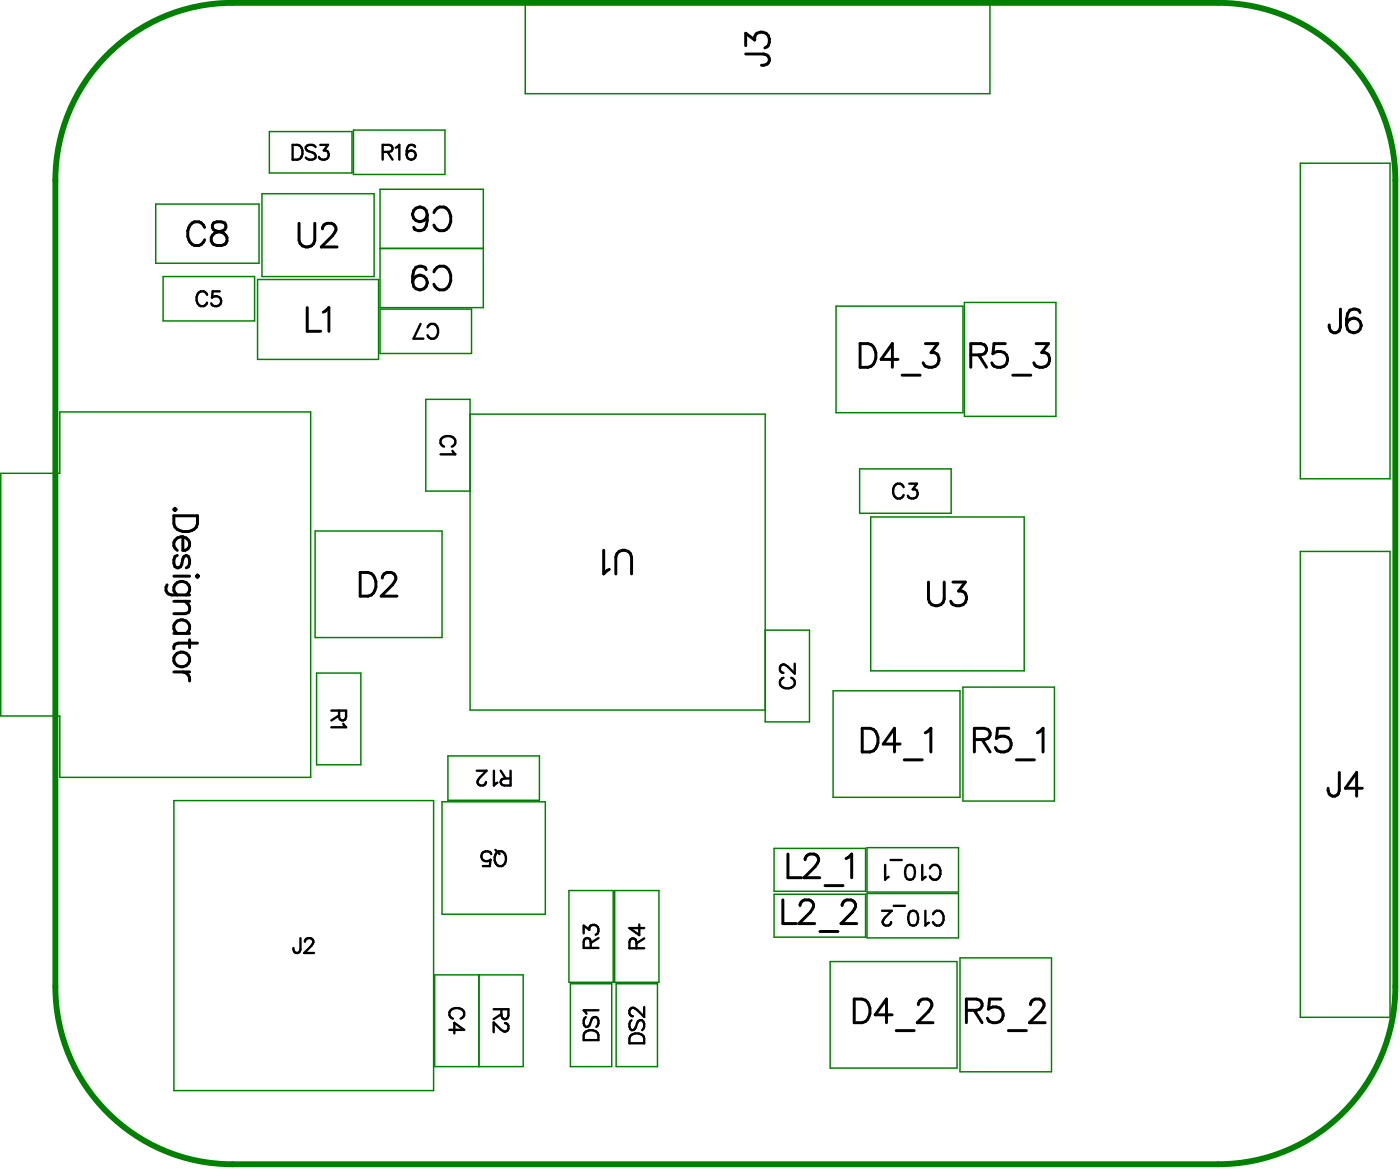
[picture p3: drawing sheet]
<svg xmlns="http://www.w3.org/2000/svg" width="158mm" height="132mm" viewBox="0 0 158 132" stroke-linecap="round" stroke-linejoin="round" font-family="sans-serif">
<path d="M12.1 6.2a19.9 19.9 0 0 1 14.1-5.9h111a20 20 0 0 1 20 20v90.8a20 20 0 0 1-20 19.9l-111 .1a20 20 0 0 1-20-20v-90.8a19.9 19.9 0 0 1 5.9-14.1z" fill="none" stroke="#008000" stroke-width=".66"/>
<g fill="none" stroke="#008000" stroke-width=".17">
<path d="M30.3 14.8h9.3v4.7h-9.3zM39.8 14.6h10.3v5h-10.3zM59.2 .4h52.3v10.1h-52.3zM146.5 18.4h10.1v35.5h-10.1zM17.5 23h11.7v6.6h-11.7zM18.4 31.1h10.3v5h-10.3zM29 31.5h13.6v9h-13.6zM29.5 21.8h12.6v9.3h-12.6zM42.8 21.3h11.6v13.3h-11.6zM42.8 34.8h10.3v5h-10.3zM42.8 28h11.6M94.2 34.5h14.3v12h-14.3z"/>
<path d="M108.6 34h10.3v12.9h-10.3zM6.7 46.4h28.3v41.1h-28.3v-6.9h-6.6v-27.3h6.6zM35.5 59.8h14.3v12h-14.3zM52.9 55.3h-4.9v-10.3h4.9v34.9h33.3M52.9 46.6h33.3v34.7h5v-10.4h-5M96.8 52.8h10.3v5h-10.3zM98.1 58.2h17.3v17.3h-17.3zM35.7 75.8h4.9v10.3h-4.9zM93.8 77.8h14.3v12h-14.3zM108.5 77.3h10.3v12.9h-10.3zM146.5 62.1h10.1v52.4h-10.1zM19.6 90.1h29.2v32.7h-29.2z"/>
<path d="M49.8 90.3h11.6v12.6h-11.6zM50.5 85.1h10.3v5h-10.3zM87.2 95.5h10.3v4.8h-10.3zM97.7 95.4h10.3v5h-10.3zM49 109.7h9.9v10.4h-9.9zM53.9 109.7v10.4M64.1 100.2h5v10.4h-5zM64.2 110.7h4.7v9.4h-4.7zM69.2 100.2h5v10.4h-5zM69.4 110.7h4.7v9.4h-4.7zM87.2 100.7h10.3v4.8h-10.3zM93.5 108.2h14.3v12h-14.3z"/>
<path d="M97.7 100.6h10.3v5h-10.3zM108.1 107.8h10.3v12.8h-10.3z"/>
</g>
<g fill="none" stroke="#000" stroke-width=".27">
<path d="M33 16.3h.5a.89 .89 0 0 1 .6 .8 .89 .89 0 0 1-.6 .9h-.5zM35.5 16.5a.73 .73 0 0 0-1.1 0 .42 .42 0 0 0 .4 .5l.4 .2a.4 .4 0 0 1 .3 .3 .4 .4 0 0 1-.1 .4 .76 .76 0 0 1-1-.2M36.1 16.3h.8l-.4 .6a.53 .53 0 0 1 .5 .7 .53 .53 0 0 1-.7 .4l-.2-.1-.2-.2M43.1 17.1l1-.1a.38 .38 0 0 0 0-.6l-1-.1v1.7M43.7 17.1l.5 .9M44.6 16.6l.4-.3v1.7M46.8 16.5a.49 .49 0 0 0-.8-.1l-.1 .2-.1 .8M23.3 33.2a.61 .61 0 0 0-.7-.4 .61 .61 0 0 0-.5 .6 .73 .73 0 0 0 .2 .8 .73 .73 0 0 0 .8 .2l.2-.3M24.7 32.8h-.7l-.1 .7a.59 .59 0 0 1 .9 0 .59 .59 0 0 1-.1 .9 .59 .59 0 0 1-.9-.3M47.4 36.5l-.8 1.6h1.1M48.2 36.9a.61 .61 0 0 1 .7-.4 .61 .61 0 0 1 .4 .6 .73 .73 0 0 1-.1 .8 .73 .73 0 0 1-.8 .1l-.2-.3M50 50.3a.61 .61 0 0 1-.4-.7 .61 .61 0 0 1 .7-.5 .73 .73 0 0 1 .7 .1 .73 .73 0 0 1 .2 .8l-.3 .3"/>
<path d="M51 50.7l.3 .4h-1.7M101.8 54.8a.61 .61 0 0 0-.7-.4 .61 .61 0 0 0-.5 .7 .73 .73 0 0 0 .2 .8 .73 .73 0 0 0 .8 .1l.2-.3M102.4 54.4h.9l-.5 .7a.53 .53 0 0 1 .6 .6 .53 .53 0 0 1-.8 .4l-.2-.1-.1-.2M37.3 80h1.7l-.1 .9a.38 .38 0 0 1-.6 0l-.1-.9M88.2 76.3a.61 .61 0 0 0-.4 .7 .61 .61 0 0 0 .7 .5 .73 .73 0 0 0 .8-.2 .73 .73 0 0 0 .1-.8l-.3-.2M89.5 74.7v1.1l-.8-.8a.5 .5 0 0 0-.8-.1v.5l.1 .3h.2M38.2 80.5l-.9 .6M38.7 81.5l.3 .4h-1.7M53.7 86.8h1.1l-.8 .7a.5 .5 0 0 0-.1 .8l.5 .1 .3-.1v-.3M55.3 96.1a.59 .59 0 0 0-.8-.2 .59 .59 0 0 0-.1 .9 .59 .59 0 0 0 .9 0l-.1 .7h-.8M55.6 86.8v1.6l.4-.3M55.8 95.7l.5 .4"/>
<path d="M55.9 96.1a.61 .61 0 0 1 .7-.3 .61 .61 0 0 1 .4 .7 .73 .73 0 0 1-.2 .8 .73 .73 0 0 1-.8 .1 1.03 1.03 0 0 1-.1-1.3zM56.4 86.8l.6 .8M57.5 86.8v1.6l-.9-.1a.39 .39 0 0 1 0-.6l.9-.1M99.7 97.4v1.6l.4-.3M100.3 96.8h1.3M102.2 97.4a.54 .54 0 0 1 .8 .3 1.38 1.38 0 0 1-.2 1.2 .54 .54 0 0 1-.8-.2 1.37 1.37 0 0 1 .2-1.3zM103.9 97.4v1.6l.4-.3M104.7 97.8a.61 .61 0 0 1 .7-.4 .61 .61 0 0 1 .5 .6 .73 .73 0 0 1-.1 .8 .73 .73 0 0 1-.8 .1l-.3-.3M33.8 105.6v1.3v.2a.38 .38 0 0 1-.7 0l-.1-.4M34.3 106l.2-.3 .5-.1a.41 .41 0 0 1 .2 .6l-.9 1.1h1.1M50.6 115.9h1.7l-1.1-.8v1.2M51 114.7a.61 .61 0 0 1-.4-.7 .61 .61 0 0 1 .7-.5 .73 .73 0 0 1 .7 .1 .73 .73 0 0 1 .2 .8l-.3 .3"/>
<path d="M55.6 113.6h1.7l-.1 1a.38 .38 0 0 1-.6 0l-.1-1M56.5 114.2l-.9 .5M56.9 115.2l.3 .1 .1 .5a.41 .41 0 0 1-.7 .2l-1-.9v1.1M65.7 105.1v-.9l.7 .5a.53 .53 0 0 1 .6-.6 .53 .53 0 0 1 .4 .7l-.1 .3-.2 .1M66 114.5a.73 .73 0 0 0 0 1.1 .42 .42 0 0 0 .5-.3l.1-.5a.4 .4 0 0 1 .3-.3 .4 .4 0 0 1 .4 .1 .76 .76 0 0 1-.1 1M66 116.1a.93 .93 0 0 1 1.4 .4v.6h-1.7v-.6zM66.5 106.7v-.9a.38 .38 0 0 0-.7 0l-.1 .9h1.7M67.4 113.7h-1.7l.4 .4M67.4 105.6l-.9 .5M71.1 114.8a.73 .73 0 0 0 0 1.2 .43 .43 0 0 0 .5-.4l.2-.4a.4 .4 0 0 1 .3-.3 .4 .4 0 0 1 .4 .1 .76 .76 0 0 1-.2 1M71.1 116.5a.93 .93 0 0 1 1.5 .4v.5h-1.7v-.5zM71.7 106.7l-.1-.9a.38 .38 0 0 0-.6 0l-.1 .9h1.7"/>
<path d="M72 104.1v1.2l-1.1-.8h1.7M72.6 113.4v1.1l-.8-.8a.5 .5 0 0 0-.8-.1l-.1 .5 .2 .2 .2 .1M72.6 105.6l-.9 .6M99.3 102.5h1.2l-.8 .8a.5 .5 0 0 0-.1 .8l.5 .1 .2-.2 .1-.2M100.7 102h1.2M102.5 102.6a.54 .54 0 0 1 .8 .2 1.38 1.38 0 0 1-.1 1.3 .54 .54 0 0 1-.8-.2 1.38 1.38 0 0 1 .1-1.3zM104.2 102.5v1.7l.4-.3M105.1 102.9a.61 .61 0 0 1 .7-.4 .61 .61 0 0 1 .5 .7 .73 .73 0 0 1-.2 .7 .73 .73 0 0 1-.8 .2l-.2-.3"/>
<circle cx="46.3" cy="17.5" r=".52"/>
</g>
<g fill="none" stroke="#000" stroke-width=".33">
<path d="M84 6.1h2l.4 .1a.62 .62 0 0 1 0 1l-.6 .1M84 5.1v-1.4l1 .8a.78 .78 0 0 1 .4-.8 .78 .78 0 0 1 .9 0 .96 .96 0 0 1-.2 1.7M23 25.6a.92 .92 0 0 0-.8-.7 .92 .92 0 0 0-.9 .7 1.51 1.51 0 0 0 .6 2 .94 .94 0 0 0 1.1-.6M24 25.1a.54 .54 0 0 0 .3 .9l.5 .1a.77 .77 0 0 1 .8 .7 .77 .77 0 0 1-.7 .8h-.5a.76 .76 0 0 1-.6-.8 .76 .76 0 0 1 .8-.7l.5-.1a.54 .54 0 0 0 .2-.9l-.4-.1h-.5zM33.7 25.1v1.9a.9 .9 0 0 0 .9 .8 .9 .9 0 0 0 .9-.8v-1.9M34.6 34.6v2.7h1.5M36.3 25.8a.66 .66 0 0 1 .5-.7h.5a.65 .65 0 0 1 .4 1l-.2 .4-1.3 1.3h1.8M36.4 35.1l.6-.5v2.7M48 30.3l-.1-.2a.86 .86 0 0 0-1.3 .4l-.1 .6v.6M48.1 24.2v.6l-.1 .7a.86 .86 0 0 1-1.3 .3l-.1-.2M48.9 30.6a.92 .92 0 0 1 .9-.7 .92 .92 0 0 1 .8 .7 1.5 1.5 0 0 1-.6 2 .94 .94 0 0 1-1.1-.6M48.9 23.9a.92 .92 0 0 1 .9-.6 .92 .92 0 0 1 .8 .6 1.5 1.5 0 0 1-.6 2.1 .94 .94 0 0 1-1.1-.7"/>
<path d="M96.9 38.7h.9a1.27 1.27 0 0 1 .9 1.6 1.11 1.11 0 0 1-.9 1h-.9zM104.2 38.7h1.4l-.7 1a.78 .78 0 0 1 .8 .4 .78 .78 0 0 1-.1 .9 .96 .96 0 0 1-1.6-.2M109.3 39.9h1.2l.4-.1a.62 .62 0 0 0 0-1l-.4-.1h-1.2v2.6M110.2 39.9l.9 1.4M113.2 38.7h-1.2l-.2 1.1a.95 .95 0 0 1 1.4 0 .95 .95 0 0 1-.1 1.4 .97 .97 0 0 1-1.4-.4M116.7 38.7h1.4l-.8 1a.78 .78 0 0 1 .9 .4 .78 .78 0 0 1-.1 .9 .96 .96 0 0 1-1.7-.2M151 34.8v2l-.1 .4a.61 .61 0 0 1-1.1 0l-.1-.6M153.2 35.2l-.1-.3a.86 .86 0 0 0-1.3 .4l-.1 .6v.7M19.6 58.1h2.6v.8a1.26 1.26 0 0 1-1.6 .9 1.11 1.11 0 0 1-1-.9zM19.7 57.2l.1 .1-.1 .2-.1-.2zM101.1 40.5h-1.9l1.3-1.8v2.6M101.6 42.2h2"/>
<path d="M114.1 42.2h2M18.8 65.8a.7 .7 0 0 0 .5 1.2h2.1M19.6 64.9h1.8M19.6 67.7h1.8M19.6 71.3h1.8M19.6 75.6h1.8M20 62.5l-.3 .1-.1 .4v.4l.1 .4 .3 .1 .3-.1 .4-1.2 .3-.1 .2 .1 .2 .4v.4l-.2 .4-.2 .1M20 67a.88 .88 0 0 1 .2-1.5 .88 .88 0 0 1 1.2 1l-.4 .5M20 71.3a.88 .88 0 0 1 .2-1.5 .88 .88 0 0 1 1.2 1l-.4 .5M20 73.5a.88 .88 0 0 1 1.1 .1 .88 .88 0 0 1 0 1.2 .88 .88 0 0 1-1.1 .1 .81 .81 0 0 1 0-1.4zM20.6 60.4a.76 .76 0 0 1 .8 .8 .76 .76 0 0 1-.8 .7zM20.6 60.4a.84 .84 0 0 0-1 .5 .84 .84 0 0 0 .4 1"/>
<path d="M20.6 75.6a.86 .86 0 0 1 .8 1.1M20.8 67.7l.6 .6v.4l-.2 .3-.4 .1h-1.2M21.4 72v.9M22.2 72.4h-2.1l-.4 .1-.1 .3v.2M22.2 64.7l.2 .2-.2 .1-.1-.1zM40.6 64.4h.9a1.26 1.26 0 0 1 .8 1.7 1.11 1.11 0 0 1-.8 1h-.9zM43.1 65.1a.66 .66 0 0 1 .5-.7h.5a.65 .65 0 0 1 .4 1.1l-.3 .3-1.3 1.3h1.8M68 61.9v2.7l.6-.5M69.4 64.6v-1.9a.9 .9 0 0 1 .9-.8 .9 .9 0 0 1 .8 .8v1.9M104.6 65.5v1.9a.89 .89 0 0 0 .9 .8 .89 .89 0 0 0 .9-.8v-1.9M107.3 65.5h1.4l-.7 1a.78 .78 0 0 1 .8 .4 .78 .78 0 0 1-.1 .9 .96 .96 0 0 1-1.6-.1M88.8 96.1v2.7h1.5"/>
<path d="M90.7 96.8a.66 .66 0 0 1 .5-.7h.5a.65 .65 0 0 1 .4 1l-.3 .4-1.2 1.3h1.7M92.9 99.7h2.1M95.3 96.6l.6-.5v2.7M97.1 82h.9a1.26 1.26 0 0 1 .9 1.6 1.11 1.11 0 0 1-.9 1h-.9zM101.4 83.8h-1.9l1.2-1.8v2.6M101.9 85.5h2M104.2 82.5l.7-.5v2.6M109.7 83.2h1.2l.4-.1a.62 .62 0 0 0 0-1l-.4-.1h-1.2v2.6M110.6 83.2l.9 1.4M113.6 82h-1.2l-.2 1.1a.95 .95 0 0 1 1.4 0 .95 .95 0 0 1-.1 1.4 .97 .97 0 0 1-1.4-.4M114.5 85.5h2M116.9 82.5l.6-.5v2.6"/>
<path d="M150.9 87v2l-.2 .4a.61 .61 0 0 1-1 0l-.1-.7M153.4 88.7h-1.9l1.3-1.7v2.6M88.2 101.3v2.7h1.5M90.1 101.9a.66 .66 0 0 1 .5-.6h.5a.65 .65 0 0 1 .4 1l-.2 .4-1.3 1.3h1.8M92.4 104.9h2M94.9 101.9a.66 .66 0 0 1 .5-.6h.5a.65 .65 0 0 1 .3 1l-.2 .4-1.3 1.3h1.8M96.2 112.5h.9a1.27 1.27 0 0 1 .9 1.6 1.11 1.11 0 0 1-.9 1h-.9zM100.5 114.2h-1.9l1.2-1.7v2.6M100.9 116h2.1M103.4 113.1a.66 .66 0 0 1 .6-.6h.5a.65 .65 0 0 1 .3 1l-.2 .4-1.3 1.2h1.8M108.8 113.7h1.2l.4-.1a.62 .62 0 0 0 0-1l-.4-.1h-1.2v2.6M109.7 113.7l.9 1.4"/>
<path d="M112.7 112.5h-1.2l-.2 1.1a.95 .95 0 0 1 1.4 0 .95 .95 0 0 1-.1 1.4 .97 .97 0 0 1-1.4-.4M113.6 116h2M116.1 113.1a.66 .66 0 0 1 .5-.6h.5a.65 .65 0 0 1 .4 1l-.3 .4-1.2 1.2h1.7"/>
<circle cx="47.3" cy="24.1" r=".83"/>
<circle cx="47.3" cy="31.8" r=".83"/>
<circle cx="152.5" cy="36.6" r=".83"/>
</g>
</svg>
